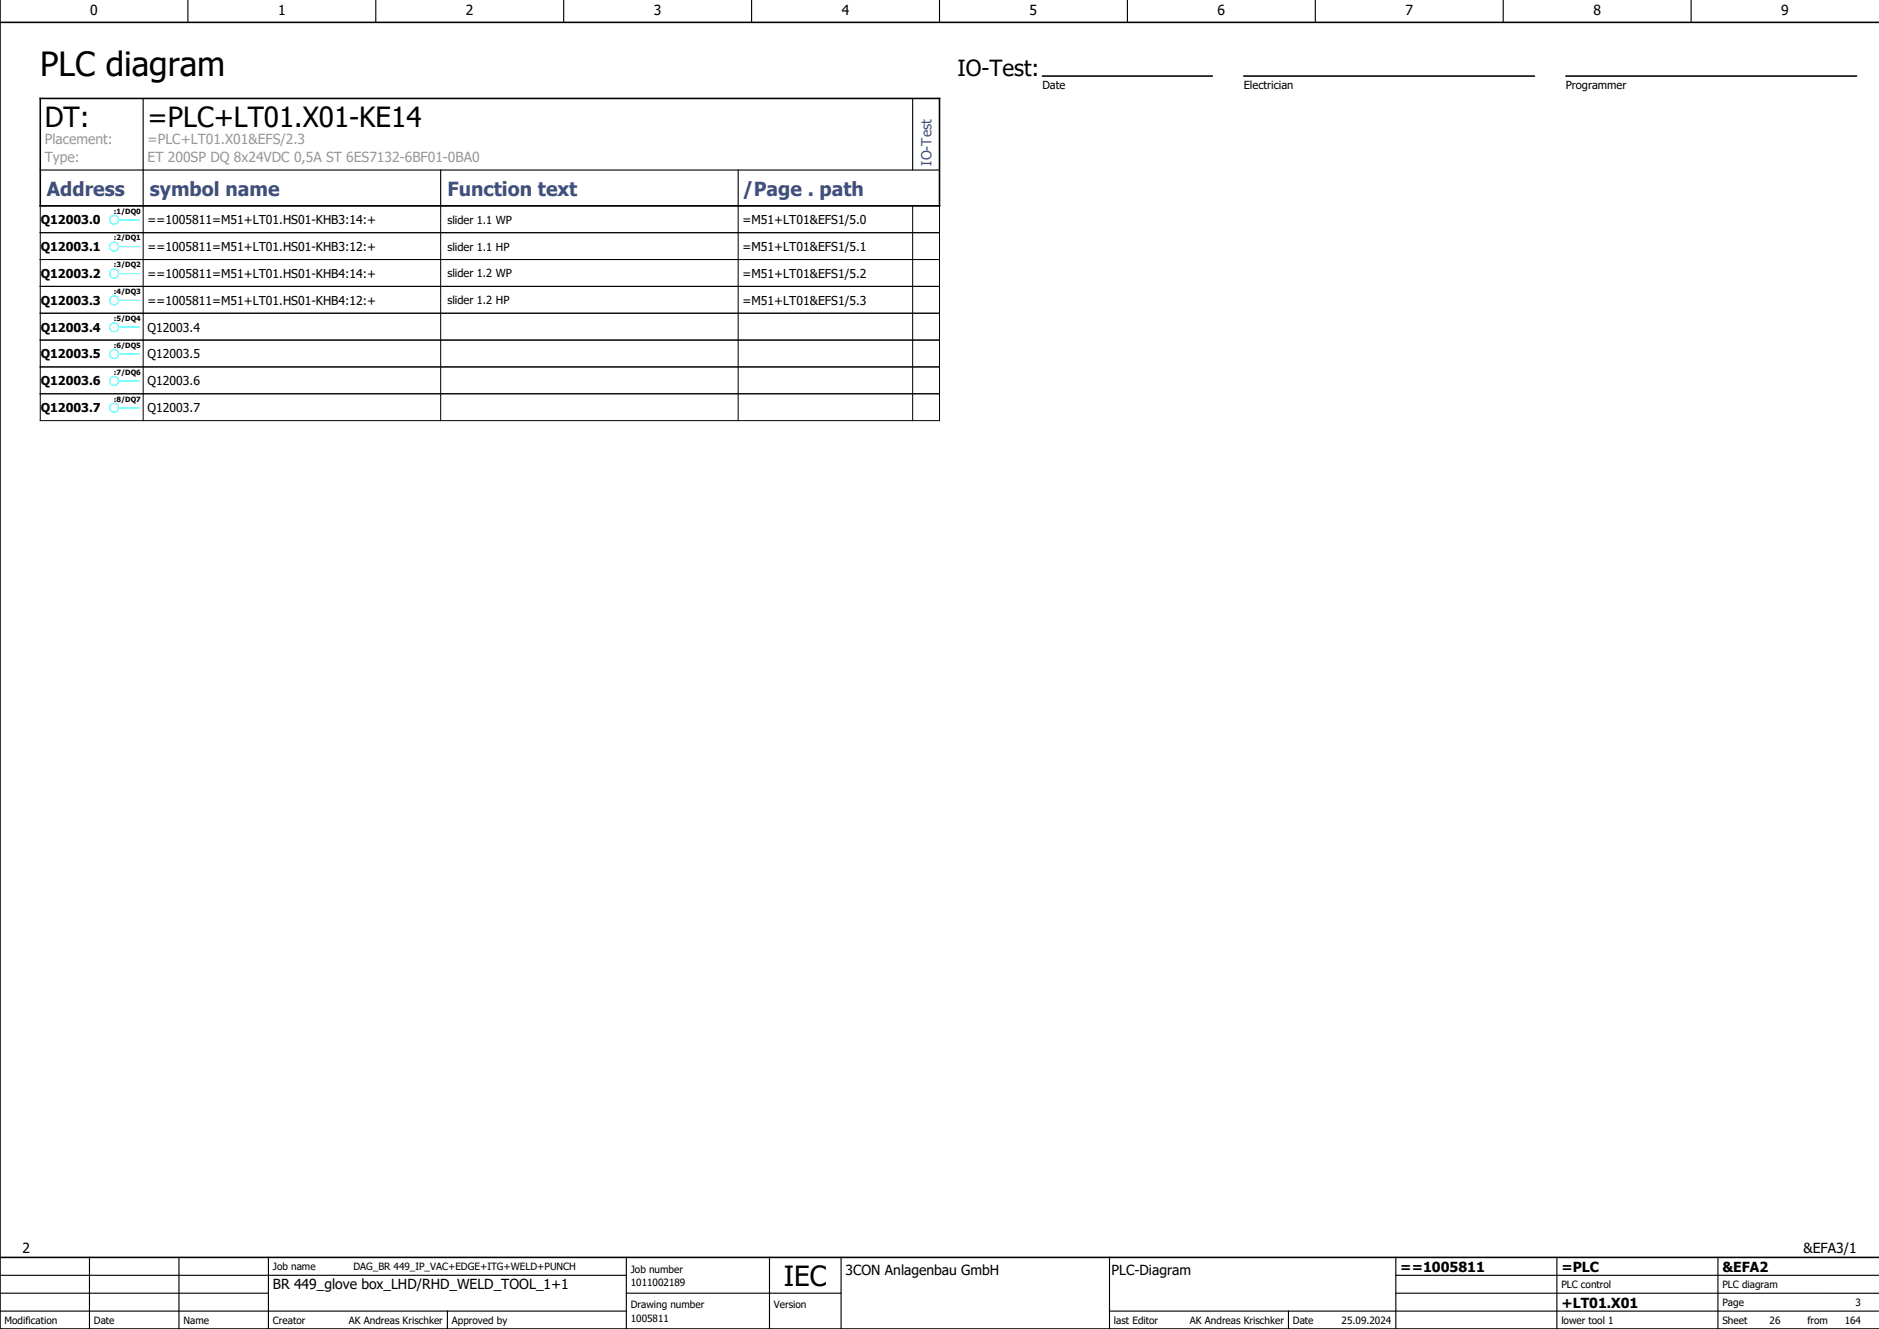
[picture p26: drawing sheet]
<svg xmlns="http://www.w3.org/2000/svg" width="420mm" height="297mm" viewBox="0 0 420 297" stroke-linecap="round" stroke-linejoin="round" font-family="sans-serif">
<defs><g id="words">
<text font-size="7.5" x="9" y="17">PLC diagram</text>
<g font-size="6.2">
<text x="10" y="28.5">DT:</text>
<text x="33" y="28.5">=PLC+LT01.X01-KE14</text>
<text x="175.2" y="287.5">IEC</text>
</g>
<text font-size="5" x="214" y="17">IO-Test:</text>
<g font-size="4.3" fill="#3f4f7f">
<text x="10.5" y="43.7">Address</text>
<text x="33.5" y="43.7">symbol name</text>
<text x="100" y="43.7">Function text</text>
<text x="166" y="43.7">/Page . path</text>
</g>
<g font-size="3.1">
<text x="20.2" y="3.4">0</text>
<text x="62.2" y="3.4">1</text>
<text x="104.2" y="3.4">2</text>
<text x="146.2" y="3.4">3</text>
<text x="188.2" y="3.4">4</text>
<text x="230.2" y="3.4">5</text>
<text x="272.2" y="3.4">6</text>
<text x="314.2" y="3.4">7</text>
<text x="356.2" y="3.4">8</text>
<text x="398.2" y="3.4">9</text>
<text x="5" y="280">2</text>
<text x="403.1" y="280">&amp;EFA3/1</text>
<text x="189" y="285">3CON Anlagenbau GmbH</text>
<text x="248.5" y="284.9">PLC-Diagram</text>
<text x="313" y="284.2">==1005811</text>
<text x="349" y="284.2">=PLC</text>
<text x="385" y="284.2">&amp;EFA2</text>
<text x="61" y="288">BR 449_glove box_LHD/RHD_WELD_TOOL_1+1</text>
<text x="349" y="292.2">+LT01.X01</text>
</g>
<g font-size="3.1" fill="#989898">
<text x="10" y="32.2">Placement:</text>
<text x="33" y="32.2">=PLC+LT01.X01&amp;EFS/2.3</text>
<text x="10" y="36.2">Type:</text>
<text x="33" y="36.2">ET 200SP DQ 8x24VDC 0,5A ST 6ES7132-6BF01-0BA0</text>
</g>
<text font-size="3.1" fill="#3f4f7f" x="208.2" y="37" transform="rotate(-90 208.2 37)">IO-Test</text>
<g font-size="2.7">
<text x="9.1" y="50.1">Q12003.0</text>
<text x="33" y="50.1">==1005811=M51+LT01.HS01-KHB3:14:+</text>
<text x="166" y="50.1">=M51+LT01&amp;EFS1/5.0</text>
<text x="9.1" y="56.1">Q12003.1</text>
<text x="33" y="56.1">==1005811=M51+LT01.HS01-KHB3:12:+</text>
<text x="166" y="56.1">=M51+LT01&amp;EFS1/5.1</text>
<text x="9.1" y="62.1">Q12003.2</text>
<text x="33" y="62.1">==1005811=M51+LT01.HS01-KHB4:14:+</text>
<text x="166" y="62.1">=M51+LT01&amp;EFS1/5.2</text>
<text x="9.1" y="68.1">Q12003.3</text>
<text x="33" y="68.1">==1005811=M51+LT01.HS01-KHB4:12:+</text>
<text x="166" y="68.1">=M51+LT01&amp;EFS1/5.3</text>
<text x="9.1" y="74.1">Q12003.4</text>
<text x="33" y="74.1">Q12003.4</text>
<text x="9.1" y="80.1">Q12003.5</text>
<text x="33" y="80.1">Q12003.5</text>
<text x="9.1" y="86.1">Q12003.6</text>
<text x="33" y="86.1">Q12003.6</text>
<text x="9.1" y="92.1">Q12003.7</text>
<text x="33" y="92.1">Q12003.7</text>
</g>
<g font-size="2.5">
<text x="233" y="20">Date</text>
<text x="278" y="20">Electrician</text>
<text x="350" y="20">Programmer</text>
<text x="100" y="50">slider 1.1 WP</text>
<text x="100" y="56">slider 1.1 HP</text>
<text x="100" y="62">slider 1.2 WP</text>
<text x="100" y="68">slider 1.2 HP</text>
</g>
<g font-size="2.2">
<text x="61" y="283.9">Job name</text>
<text x="79" y="283.9">DAG_BR 449_IP_VAC+EDGE+ITG+WELD+PUNCH</text>
<text x="141" y="287.4">1011002189</text>
<text x="141" y="284.4">Job number</text>
<text x="349" y="287.9">PLC control</text>
<text x="385" y="287.9">PLC diagram</text>
<text x="141" y="292.4">Drawing number</text>
<text x="173" y="292.4">Version</text>
<text x="385" y="291.9">Page</text>
<text x="414.8" y="291.9">3</text>
<text x="1" y="295.9">Modification</text>
<text x="21" y="295.9">Date</text>
<text x="41" y="295.9">Name</text>
<text x="61" y="295.9">Creator</text>
<text x="78" y="295.9">AK Andreas Krischker</text>
<text x="101" y="295.9">Approved by</text>
<text x="141" y="295.4">1005811</text>
<text x="249" y="295.9">last Editor</text>
<text x="266" y="295.9">AK Andreas Krischker</text>
<text x="289" y="295.9">Date</text>
<text x="299.9" y="295.9">25.09.2024</text>
<text x="349" y="295.9">lower tool 1</text>
<text x="385" y="295.9">Sheet</text>
<text x="395.6" y="295.9">26</text>
<text x="404" y="295.9">from</text>
<text x="412.3" y="295.9">164</text>
</g>
<g font-size="1.6">
<text x="25.5" y="47.7">:1/DQ0</text>
<text x="25.5" y="53.7">:2/DQ1</text>
<text x="25.5" y="59.7">:3/DQ2</text>
<text x="25.5" y="65.7">:4/DQ3</text>
<text x="25.5" y="71.7">:5/DQ4</text>
<text x="25.5" y="77.7">:6/DQ5</text>
<text x="25.5" y="83.7">:7/DQ6</text>
<text x="25.5" y="89.7">:8/DQ7</text>
</g>
</g></defs>
<g fill="none" stroke="#000" stroke-width=".25">
<path d="M42 0v5M84 0v5M126 0v5M168 0v5M210 0v5M252 0v5M294 0v5M336 0v5M378 0v5M9 38h201M32 22v24M98.5 38v8"/>
<path d="M165 38.1v7.9M204 22v16M0 293h140M0 289h60M0 285h140M20 281v16M40 281v16M60 281v16M100 293v3.9M140 289h48M140 281v16M172 281v16"/>
<path d="M188 281v16M248 293h171.9M248 281v16M288 293v3.9M312 289h107.9M312 281v16M348 281v16M384 281v16M420 285h-108"/>
</g>
<path d="M0 0v297h420M0 5h420M233 17h38M278 17h65M350 17h65M9 22h201v24h-201zM0 281h420" fill="none" stroke="#000" stroke-width=".35"/>
<g fill="none" stroke="#000" stroke-width=".22">
<path d="M9 52h201M9 46h201v48h-201zM9 58h201M32 46.2v5.8M32 52.2v5.8M32 58.2v5.8M98.5 46.2v5.8M98.5 52.2v5.8M98.5 58.2v5.8M165 46.2v5.8M165 52.2v5.8M165 58.2v5.8"/>
<path d="M204 46.2v5.8M204 52.2v5.8M204 58.2v5.8M9 64h201M9 70h201M9 76h201M32 64.2v5.8M32 70.2v5.8M32 76.2v5.8M98.5 64.2v5.8M98.5 70.2v5.8M98.5 76.2v5.8"/>
<path d="M165 64.2v5.8M165 70.2v5.8M165 76.2v5.8M204 64.2v5.8M204 70.2v5.8M204 76.2v5.8M9 82h201M9 88h201M32 82.1v5.9M32 88.2v5.8M98.5 82.1v5.9M98.5 88.2v5.8"/>
<path d="M165 82.1v5.9M165 88.2v5.8M204 82.1v5.9M204 88.2v5.8"/>
</g>
<g fill="none" stroke="#0ff" stroke-width=".25">
<path d="M26.5 49.1h4.6M26.5 55.1h4.6M26.5 61.1h4.6M26.5 67.1h4.6M26.5 73.1h4.6M26.5 79.1h4.6M26.5 85.1h4.6M26.5 91.1h4.6"/>
<circle cx="25.5" cy="55.1" r="1"/>
<circle cx="25.5" cy="49.1" r="1"/>
<circle cx="25.5" cy="61.1" r="1"/>
<circle cx="25.5" cy="73.1" r="1"/>
<circle cx="25.5" cy="79.1" r="1"/>
<circle cx="25.5" cy="67.1" r="1"/>
<circle cx="25.5" cy="91.1" r="1"/>
<circle cx="25.5" cy="85.1" r="1"/>
</g>
<use href="#words"/>
</svg>
